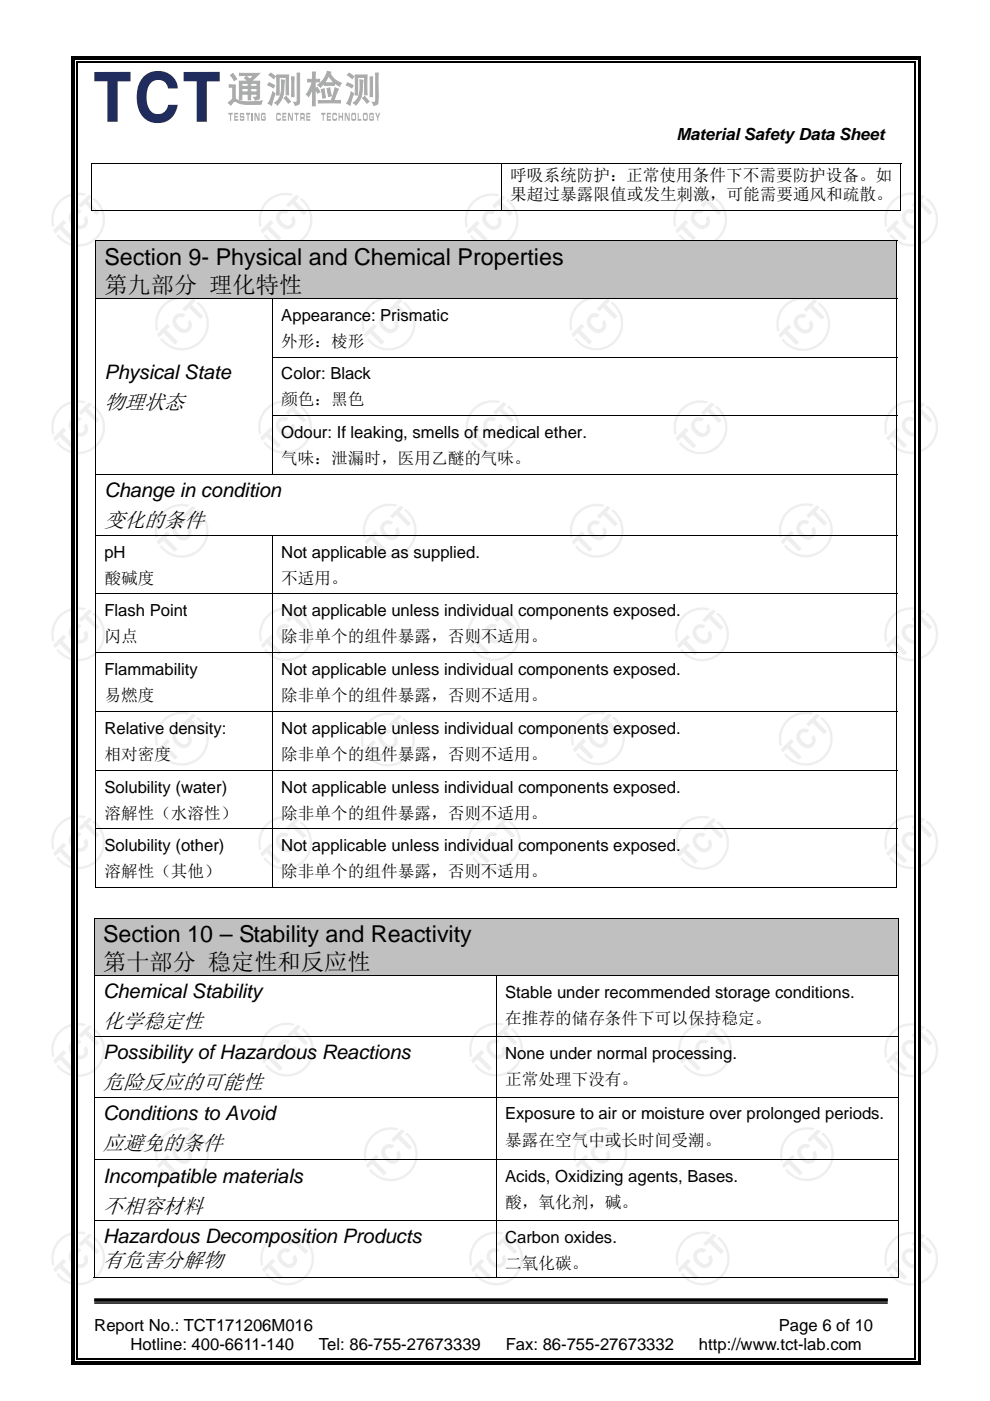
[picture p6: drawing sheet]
<svg xmlns="http://www.w3.org/2000/svg" width="210mm" height="297mm" viewBox="0 0 210 297" stroke-linecap="round" stroke-linejoin="round" font-family="sans-serif">
<defs><g id="words">
<g font-size="4.9">
<text x="22.1" y="56.1">Section 9- Physical and Chemical Properties</text>
<text x="22.1" y="62">第九部分 理化特性</text>
<text x="21.9" y="199.8">Section 10 – Stability and Reactivity</text>
<text x="21.9" y="205.7">第十部分 稳定性和反应性</text>
</g>
<g font-size="4.5">
<text x="22.1" y="86.6">物理状态</text>
<text x="22.1" y="111.7">变化的条件</text>
<text x="21.9" y="218">化学稳定性</text>
<text x="21.9" y="230.9">危险反应的可能性</text>
<text x="21.9" y="243.7">应避免的条件</text>
<text x="21.9" y="257.1">不相容材料</text>
<text x="21.9" y="268.6">有危害分解物</text>
</g>
<g font-size="4.2">
<text x="22.1" y="80.3">Physical State</text>
<text x="22.1" y="105.4">Change in condition</text>
<text x="21.9" y="211.7">Chemical Stability</text>
<text x="21.9" y="224.6">Possibility of Hazardous Reactions</text>
<text x="21.9" y="237.4">Conditions to Avoid</text>
<text x="21.9" y="250.7">Incompatible materials</text>
<text x="21.9" y="263.6">Hazardous Decomposition Products</text>
</g>
<g font-size="3.5">
<text x="143.5" y="29.6">Material Safety Data Sheet</text>
<text x="108.2" y="38.3">呼吸系统防护：正常使用条件下不需要防护设备。如</text>
<text x="108.2" y="42.4">果超过暴露限值或发生刺激，可能需要通风和疏散。</text>
<text x="59.7" y="68">Appearance: Prismatic</text>
<text x="59.7" y="73.5">外形：棱形</text>
<text x="59.7" y="80.4">Color: Black</text>
<text x="59.7" y="85.9">颜色：黑色</text>
<text x="59.7" y="92.9">Odour: If leaking, smells of medical ether.</text>
<text x="59.7" y="98.4">气味：泄漏时，医用乙醚的气味。</text>
<text x="22.1" y="118.2">pH</text>
<text x="59.7" y="118.2">Not applicable as supplied.</text>
<text x="22.1" y="123.7">酸碱度</text>
<text x="59.7" y="123.7">不适用。</text>
<text x="22.1" y="130.7">Flash Point</text>
<text x="59.7" y="130.7">Not applicable unless individual components exposed.</text>
<text x="22.1" y="136.2">闪点</text>
<text x="59.7" y="136.2">除非单个的组件暴露，否则不适用。</text>
<text x="22.1" y="143.1">Flammability</text>
<text x="59.7" y="143.1">Not applicable unless individual components exposed.</text>
<text x="22.1" y="148.6">易燃度</text>
<text x="59.7" y="148.6">除非单个的组件暴露，否则不适用。</text>
<text x="22.1" y="155.6">Relative density:</text>
<text x="59.7" y="155.6">Not applicable unless individual components exposed.</text>
<text x="22.1" y="161.1">相对密度</text>
<text x="59.7" y="161.1">除非单个的组件暴露，否则不适用。</text>
<text x="22.1" y="168">Solubility (water)</text>
<text x="22.1" y="173.5">溶解性（水溶性）</text>
<text x="59.7" y="168">Not applicable unless individual components exposed.</text>
<text x="59.7" y="173.5">除非单个的组件暴露，否则不适用。</text>
<text x="22.1" y="180.5">Solubility (other)</text>
<text x="22.1" y="186">溶解性（其他）</text>
<text x="59.7" y="180.5">Not applicable unless individual components exposed.</text>
<text x="59.7" y="186">除非单个的组件暴露，否则不适用。</text>
<text x="107.1" y="211.6">Stable under recommended storage conditions.</text>
<text x="107.1" y="217.1">在推荐的储存条件下可以保持稳定。</text>
<text x="107.1" y="224.5">None under normal processing.</text>
<text x="107.1" y="230">正常处理下没有。</text>
<text x="107.1" y="237.3">Exposure to air or moisture over prolonged periods.</text>
<text x="107.1" y="242.9">暴露在空气中或长时间受潮。</text>
<text x="107.1" y="250.6">Acids, Oxidizing agents, Bases.</text>
<text x="107.1" y="256.2">酸，氧化剂，碱。</text>
<text x="107.1" y="263.5">Carbon oxides.</text>
<text x="107.1" y="269.1">二氧化碳。</text>
<text x="20" y="282.2">Report No.: TCT171206M016</text>
<text x="27.7" y="286.2">Hotline: 400-6611-140</text>
<text x="67.6" y="286.2">Tel: 86-755-27673339</text>
<text x="107.3" y="286.2">Fax: 86-755-27673332</text>
<text x="148.2" y="286.2">http://www.tct-lab.com</text>
<text x="165.2" y="282.2">Page 6 of 10</text>
</g>
</g></defs>
<g fill="#efeeee">
<path d="M15.1 44.9a1.6 1.6 0 0 1 2.2-.1l-.6 .6a.96 .96 0 0 0-1.3 .3 .96 .96 0 0 0 .4 1.4l.3 .2a.95 .95 0 0 0 1.3 .4 .95 .95 0 0 0 .3-1.3l.6-.6a1.75 1.75 0 0 1-.3 2.5 1.75 1.75 0 0 1-2.4-.3l-.3-.2a1.95 1.95 0 0 1-.2-2.9z"/>
<path d="M15.1 88.9a1.65 1.65 0 0 1 2.2-.1l-.6 .6a.96 .96 0 0 0-1.3 .3 .96 .96 0 0 0 .4 1.4 1.17 1.17 0 0 0 2 .3l.1-.6-.2-.5 .6-.5a1.79 1.79 0 0 1-.4 2.6 1.79 1.79 0 0 1-2.6-.6 1.94 1.94 0 0 1-.2-2.9z"/>
<path d="M15.1 132.8a1.64 1.64 0 0 1 2.2-.1l-.6 .6a.93 .93 0 0 0-1.2 .2 .93 .93 0 0 0 .2 1.3 1.44 1.44 0 0 0 2 .6 .91 .91 0 0 0 0-1.2l.6-.5a1.79 1.79 0 0 1-.4 2.5 1.79 1.79 0 0 1-2.6-.5 1.94 1.94 0 0 1-.2-2.9z"/>
<path d="M15.1 176.9a1.61 1.61 0 0 1 2.2-.1l-.6 .6a.96 .96 0 0 0-1.3 .3 .96 .96 0 0 0 .4 1.4l.3 .2a.95 .95 0 0 0 1.3 .4 .95 .95 0 0 0 .3-1.3l.6-.6a1.79 1.79 0 0 1-.4 2.6 1.79 1.79 0 0 1-2.6-.6 1.96 1.96 0 0 1-.2-2.9z"/>
<path d="M15 221a1.6 1.6 0 0 1 2.3-.2l-.6 .6a.96 .96 0 0 0-1.3 .4 .96 .96 0 0 0 .4 1.3 1.16 1.16 0 0 0 2 .3l.1-.5-.2-.5 .6-.6a1.79 1.79 0 0 1-.4 2.6 1.79 1.79 0 0 1-2.6-.6 1.98 1.98 0 0 1-.3-2.8z"/>
<path d="M59.4 265.1a1.58 1.58 0 0 1 2.2-.1l-.6 .6a.93 .93 0 0 0-1.2 .3 .93 .93 0 0 0 .2 1.3 1.39 1.39 0 0 0 1.9 .6l.3-.4-.2-.8 .6-.6a1.76 1.76 0 0 1-.3 2.5 1.76 1.76 0 0 1-2.4-.3 1.98 1.98 0 0 1-.5-3.1z"/>
<path d="M103.7 265.1a1.57 1.57 0 0 1 2.2-.1l-.5 .6a.96 .96 0 0 0-1.4 .4 .96 .96 0 0 0 .5 1.3 1.19 1.19 0 0 0 1.8 .5 .82 .82 0 0 0 .1-1.2l.5-.6a1.78 1.78 0 0 1-.4 2.6 1.78 1.78 0 0 1-2.5-.6 1.91 1.91 0 0 1-.3-2.9z"/>
<path d="M147.4 265.3a1.63 1.63 0 0 1 2.4-.3l-.6 .6a.92 .92 0 0 0-1.3 .3 .92 .92 0 0 0 .3 1.3 1.48 1.48 0 0 0 1.7 .7 .87 .87 0 0 0 .3-1.3l.6-.6a1.78 1.78 0 0 1-.4 2.6 1.78 1.78 0 0 1-2.6-.6 1.97 1.97 0 0 1-.4-2.7z"/>
<path d="M15.1 265.1a1.61 1.61 0 0 1 2.2-.1l-.6 .6a.95 .95 0 0 0-1.3 .4 .95 .95 0 0 0 .4 1.3 1.15 1.15 0 0 0 1 .7 1.15 1.15 0 0 0 1.1-.5v-.4l-.2-.5 .6-.6a1.78 1.78 0 0 1-.4 2.6 1.78 1.78 0 0 1-2.6-.6 1.93 1.93 0 0 1-.2-2.9z"/>
<path d="M37.1 66.9a1.61 1.61 0 0 1 2.2-.1l-.5 .6a.93 .93 0 0 0-1.3 .3 .93 .93 0 0 0 .2 1.2 1.3 1.3 0 0 0 2.1 .5l.1-.6-.1-.4 .5-.6a1.79 1.79 0 0 1-.4 2.6 1.79 1.79 0 0 1-2.5-.6 1.92 1.92 0 0 1-.3-2.9z"/>
<path d="M59.1 44.9a1.59 1.59 0 0 1 2.2-.1l-.6 .6a.96 .96 0 0 0-1.3 .4 .96 .96 0 0 0 .4 1.3 1.18 1.18 0 0 0 2 .3l.1-.6-.2-.4 .6-.6a1.79 1.79 0 0 1-.4 2.6 1.79 1.79 0 0 1-2.6-.6 1.92 1.92 0 0 1-.2-2.9z"/>
<path d="M37 110.9a1.63 1.63 0 0 1 2.3-.1l-.6 .5a.96 .96 0 0 0-1.3 .4 .96 .96 0 0 0 .4 1.3l.2 .3a.96 .96 0 0 0 1.3 .4 .96 .96 0 0 0 .5-1.2l-.1-.2 .5-.6a1.79 1.79 0 0 1-.3 2.6 1.79 1.79 0 0 1-2.6-.6 1.93 1.93 0 0 1-.3-2.8z"/>
<path d="M59 88.9a1.63 1.63 0 0 1 2.2-.1l-.6 .5a.96 .96 0 0 0-1.3 .4 .96 .96 0 0 0 .4 1.3l.3 .3a.95 .95 0 0 0 1.2 .4 .95 .95 0 0 0 .5-1.2l-.1-.2 .6-.6a1.79 1.79 0 0 1-.4 2.6 1.79 1.79 0 0 1-2.6-.5 1.94 1.94 0 0 1-.2-2.9z"/>
<path d="M80.9 66.9a1.58 1.58 0 0 1 2.2-.1l-.5 .6a.92 .92 0 0 0-1.3 .3 .92 .92 0 0 0 .3 1.3 1.45 1.45 0 0 0 1.9 .6 .92 .92 0 0 0 0-1.2l.6-.6a1.79 1.79 0 0 1-.4 2.6 1.79 1.79 0 0 1-2.5-.6 1.92 1.92 0 0 1-.3-2.9z"/>
<path d="M102.8 45.1a1.59 1.59 0 0 1 2.2-.2l-.6 .6a.91 .91 0 0 0-1.2 .2 .91 .91 0 0 0 .1 1.2 1.35 1.35 0 0 0 2.2 .7l.1-.6-.2-.5 .6-.6a1.79 1.79 0 0 1-.4 2.6 1.79 1.79 0 0 1-2.5-.6 1.93 1.93 0 0 1-.3-2.8z"/>
<path d="M37 155a1.62 1.62 0 0 1 2.3-.2l-.6 .6a.94 .94 0 0 0-1.3 .3 .94 .94 0 0 0 .3 1.3 1.32 1.32 0 0 0 2.1 .5l.1-.6-.2-.5 .6-.6a1.79 1.79 0 0 1-.4 2.6 1.79 1.79 0 0 1-2.5-.6 1.92 1.92 0 0 1-.4-2.8z"/>
<path d="M59.1 132.8a1.61 1.61 0 0 1 2.3-.1l-.6 .6a.93 .93 0 0 0-1.3 .2 .93 .93 0 0 0 .3 1.3 1.22 1.22 0 0 0 2.1 .3l.1-.5-.2-.4 .6-.5a1.79 1.79 0 0 1-.4 2.5 1.79 1.79 0 0 1-2.6-.5 1.92 1.92 0 0 1-.3-2.9z"/>
<path d="M81.1 110.9a1.6 1.6 0 0 1 2.3-.2l-.6 .6a.93 .93 0 0 0-1.3 .3 .93 .93 0 0 0 .3 1.3 1.3 1.3 0 0 0 2 .4l.2-.5-.2-.5 .6-.6a1.79 1.79 0 0 1-.4 2.6 1.79 1.79 0 0 1-2.6-.6 1.93 1.93 0 0 1-.3-2.8z"/>
<path d="M102.8 89l.2-.1a1.59 1.59 0 0 1 2.2-.1l-.6 .5a.96 .96 0 0 0-1.3 .4 .96 .96 0 0 0 .4 1.3l.3 .3a.95 .95 0 0 0 1.3 .4 .95 .95 0 0 0 .3-1.4l.6-.6a1.79 1.79 0 0 1-.4 2.6 1.79 1.79 0 0 1-2.5-.5 2.02 2.02 0 0 1-.5-2.8z"/>
<path d="M124.9 67a1.62 1.62 0 0 1 2.3-.2l-.6 .6a.94 .94 0 0 0-1.3 .2 .94 .94 0 0 0 .3 1.3 1.32 1.32 0 0 0 2.1 .5l.1-.6-.2-.4 .6-.6a1.78 1.78 0 0 1-.4 2.5 1.78 1.78 0 0 1-2.5-.5 1.92 1.92 0 0 1-.4-2.8z"/>
<path d="M146.9 44.9a1.59 1.59 0 0 1 2.3-.1l-.5 .5a.96 .96 0 0 0-1.4 .4 .96 .96 0 0 0 .5 1.3 1.16 1.16 0 0 0 1.9 .4l.2-.6-.2-.5 .5-.6a1.75 1.75 0 0 1-.2 2.5 1.75 1.75 0 0 1-2.5-.3l-.2-.1a1.94 1.94 0 0 1-.4-2.9z"/>
<path d="M36.9 199a1.59 1.59 0 0 1 2.2-.1l-.6 .6a.92 .92 0 0 0-1.2 .3 .92 .92 0 0 0 .2 1.2 1.21 1.21 0 0 0 2.1 .4l.1-.6-.2-.3 .6-.6a1.76 1.76 0 0 1-.3 2.5 1.76 1.76 0 0 1-2.5-.3 1.99 1.99 0 0 1-.4-3.1z"/>
<path d="M58.9 177.1a1.63 1.63 0 0 1 2.3-.2l-.6 .6a.92 .92 0 0 0-1.2 .3 .92 .92 0 0 0 .2 1.2 1.21 1.21 0 0 0 1 .9 1.21 1.21 0 0 0 1.2-.5v-.6l-.2-.3 .6-.6a1.78 1.78 0 0 1-.4 2.6 1.78 1.78 0 0 1-2.5-.6 1.93 1.93 0 0 1-.4-2.8z"/>
<path d="M80.8 155.2a1.52 1.52 0 0 1 2.2-.2l-.6 .6a.91 .91 0 0 0-1.2 .2 .91 .91 0 0 0 .1 1.2 1.35 1.35 0 0 0 2.2 .6l.1-.5-.2-.5 .6-.6a1.79 1.79 0 0 1-.4 2.6 1.79 1.79 0 0 1-2.6-.6 1.88 1.88 0 0 1-.2-2.8z"/>
<path d="M103.3 132.8a1.58 1.58 0 0 1 2.2-.1l-.6 .5a.94 .94 0 0 0-1.3 .3 .94 .94 0 0 0 .3 1.3 1.31 1.31 0 0 0 2.1 .5l.1-.6-.2-.5 .6-.6a1.76 1.76 0 0 1-.3 2.5 1.76 1.76 0 0 1-2.5-.3 1.99 1.99 0 0 1-.4-3z"/>
<path d="M125 110.9a1.6 1.6 0 0 1 2.3-.2l-.6 .6a.92 .92 0 0 0-1.3 .3 .92 .92 0 0 0 .3 1.3 1.37 1.37 0 0 0 2 .6l.2-.4-.2-.8 .6-.6a1.77 1.77 0 0 1-.4 2.6 1.77 1.77 0 0 1-2.6-.6 1.93 1.93 0 0 1-.3-2.8z"/>
<path d="M147 89a1.64 1.64 0 0 1 2.3-.2l-.6 .6a.93 .93 0 0 0-1.2 .3 .93 .93 0 0 0 .2 1.3 1.31 1.31 0 0 0 2.1 .5l.1-.6-.2-.5 .6-.6a1.81 1.81 0 0 1-.5 2.6 1.81 1.81 0 0 1-2.6-.8 1.85 1.85 0 0 1-.2-2.6z"/>
<path d="M168.9 67a1.59 1.59 0 0 1 2.2-.1l-.6 .6a.92 .92 0 0 0-1.2 .3 .92 .92 0 0 0 .2 1.2 1.21 1.21 0 0 0 2.1 .4l.1-.6-.2-.3 .6-.6a1.76 1.76 0 0 1-.3 2.5 1.76 1.76 0 0 1-2.5-.3 2.01 2.01 0 0 1-.4-3.1z"/>
<path d="M37.1 243.1a1.6 1.6 0 0 1 2.2-.1l-.5 .5a.97 .97 0 0 0-1.4 .4 .97 .97 0 0 0 .4 1.3l.3 .3a.95 .95 0 0 0 1.2 .4 .95 .95 0 0 0 .5-1.2v-.2l.5-.6a1.79 1.79 0 0 1-.4 2.6 1.79 1.79 0 0 1-2.5-.5 1.94 1.94 0 0 1-.3-2.9z"/>
<path d="M59.3 220.9a1.62 1.62 0 0 1 2.3-.1l-.6 .5a.96 .96 0 0 0-1.3 .4 .96 .96 0 0 0 .4 1.3 1.14 1.14 0 0 0 1.9 .4l.2-.6-.2-.5 .5-.6a1.78 1.78 0 0 1-.3 2.6 1.78 1.78 0 0 1-2.6-.5 1.94 1.94 0 0 1-.3-2.9z"/>
<path d="M81.4 198.8a1.6 1.6 0 0 1 2.2-.1l-.6 .6a.93 .93 0 0 0-1.2 .2 .93 .93 0 0 0 .2 1.3 1.23 1.23 0 0 0 2.1 .3l.1-.5-.2-.3 .6-.6a1.76 1.76 0 0 1-.3 2.5 1.76 1.76 0 0 1-2.5-.3 2 2 0 0 1-.4-3.1z"/>
<path d="M103.3 176.9a1.61 1.61 0 0 1 2.2-.1l-.6 .6a.95 .95 0 0 0-1.3 .4 .95 .95 0 0 0 .4 1.3 1.16 1.16 0 0 0 2 .4l.1-.6-.2-.5 .6-.6a1.76 1.76 0 0 1-.3 2.5 1.76 1.76 0 0 1-2.4-.3 1.98 1.98 0 0 1-.5-3.1z"/>
<path d="M125.2 154.9a1.61 1.61 0 0 1 2.4-.1l-.6 .5a.96 .96 0 0 0-1.4 .4 .96 .96 0 0 0 .5 1.3 1.16 1.16 0 0 0 1.9 .4l.2-.4-.2-.7 .5-.6a1.76 1.76 0 0 1-.2 2.5 1.76 1.76 0 0 1-2.5-.3l-.2-.1a1.96 1.96 0 0 1-.4-2.9z"/>
<path d="M147.4 132.8a1.58 1.58 0 0 1 2.2-.1l-.5 .6a.94 .94 0 0 0-1.3 .3 .94 .94 0 0 0 .2 1.3 1.23 1.23 0 0 0 2.2 .3v-.6l-.2-.3 .6-.6a1.78 1.78 0 0 1-.4 2.6 1.78 1.78 0 0 1-2.5-.6 1.93 1.93 0 0 1-.3-2.9z"/>
<path d="M169.4 110.8a1.63 1.63 0 0 1 2.3-.2l-.6 .6a.93 .93 0 0 0-1.3 .3 .93 .93 0 0 0 .3 1.3 1.29 1.29 0 0 0 2 .5l.2-.6-.2-.5 .5-.6a1.76 1.76 0 0 1-.2 2.5 1.76 1.76 0 0 1-2.5-.3l-.2-.2a1.95 1.95 0 0 1-.3-2.8z"/>
<path d="M81.3 243.1a1.62 1.62 0 0 1 2.3-.1l-.6 .5a.93 .93 0 0 0-1.2 .3 .93 .93 0 0 0 .2 1.3 1.3 1.3 0 0 0 2.1 .5l.1-.6-.2-.5 .6-.6a1.76 1.76 0 0 1-.3 2.5 1.76 1.76 0 0 1-2.4-.3 2.01 2.01 0 0 1-.6-3z"/>
<path d="M103.7 220.9a1.59 1.59 0 0 1 2.2-.2l-.5 .6a.96 .96 0 0 0-1.4 .4 .96 .96 0 0 0 .5 1.3l.2 .3a.96 .96 0 0 0 1.4 .4 .96 .96 0 0 0 .3-1.4l.5-.6a1.79 1.79 0 0 1-.4 2.6 1.79 1.79 0 0 1-2.5-.5 1.94 1.94 0 0 1-.3-2.9z"/>
<path d="M125.7 198.8a1.63 1.63 0 0 1 2.3-.1l-.6 .5a.93 .93 0 0 0-1.3 .3 .93 .93 0 0 0 .2 1.3 1.2 1.2 0 0 0 2.2 .3v-.5l-.1-.4 .5-.6a1.76 1.76 0 0 1-.2 2.5 1.76 1.76 0 0 1-2.5-.3l-.2-.1a1.95 1.95 0 0 1-.3-2.9z"/>
<path d="M147.3 177.1a1.65 1.65 0 0 1 2.3-.2l-.5 .6a.95 .95 0 0 0-1.4 .4 .95 .95 0 0 0 .5 1.3 1.15 1.15 0 0 0 1.9 .3l.2-.5-.2-.5 .5-.6a1.79 1.79 0 0 1-.4 2.6 1.79 1.79 0 0 1-2.5-.6 1.97 1.97 0 0 1-.4-2.8z"/>
<path d="M169.3 155a1.64 1.64 0 0 1 2.3-.2l-.6 .6a.93 .93 0 0 0-1.2 .3 .93 .93 0 0 0 .2 1.3 1.31 1.31 0 0 0 2.1 .5l.1-.6-.2-.5 .6-.6a1.79 1.79 0 0 1-.4 2.6 1.79 1.79 0 0 1-2.5-.6 1.95 1.95 0 0 1-.4-2.8z"/>
<path d="M125.8 243a1.59 1.59 0 0 1 2.3-.1l-.6 .6a.93 .93 0 0 0-1.3 .3 .93 .93 0 0 0 .2 1.2l.8 .7a.89 .89 0 0 0 1.2 0 .89 .89 0 0 0 .1-1.2l.6-.6a1.77 1.77 0 0 1-.3 2.5 1.77 1.77 0 0 1-2.5-.3 2.01 2.01 0 0 1-.5-3.1z"/>
<path d="M148 220.9a1.59 1.59 0 0 1 2.2-.1l-.5 .5a.94 .94 0 0 0-1.3 .3 .94 .94 0 0 0 .2 1.3 1.41 1.41 0 0 0 1.9 .7l.4-.5-.2-.8 .5-.6a1.79 1.79 0 0 1-.4 2.6 1.79 1.79 0 0 1-2.5-.5 1.91 1.91 0 0 1-.3-2.9z"/>
<path d="M169.7 199.2a1.64 1.64 0 0 1 2.4-.3l-.6 .6a.92 .92 0 0 0-1.3 .3 .92 .92 0 0 0 .3 1.3 1.18 1.18 0 0 0 .9 .8 1.18 1.18 0 0 0 1.2-.5v-.6l-.1-.3 .5-.6a1.79 1.79 0 0 1-.4 2.6 1.79 1.79 0 0 1-2.5-.5 1.99 1.99 0 0 1-.4-2.8z"/>
<path d="M169.5 243.2a1.62 1.62 0 0 1 2.4-.3l-.6 .6a.92 .92 0 0 0-1.3 .3 .92 .92 0 0 0 .3 1.2 1.3 1.3 0 0 0 2 .5l.2-.5-.2-.5 .6-.6a1.78 1.78 0 0 1-.4 2.6 1.78 1.78 0 0 1-2.6-.6 1.97 1.97 0 0 1-.4-2.7z"/>
<path d="M191.7 44.9a1.61 1.61 0 0 1 2.3-.1l-.6 .5a.93 .93 0 0 0-1.3 .3 .93 .93 0 0 0 .3 1.3 1.32 1.32 0 0 0 2.1 .5l.1-.6-.2-.5 .6-.6a1.79 1.79 0 0 1-.4 2.6 1.79 1.79 0 0 1-2.6-.5 1.93 1.93 0 0 1-.3-2.9z"/>
<path d="M191.7 88.9a1.55 1.55 0 0 1 2.3-.1l-.6 .5a.94 .94 0 0 0-1.3 .3 .94 .94 0 0 0 .3 1.3 1.31 1.31 0 0 0 2.1 .5l.1-.6-.2-.5 .6-.6a1.79 1.79 0 0 1-.4 2.6 1.79 1.79 0 0 1-2.6-.5 1.95 1.95 0 0 1-.3-2.9z"/>
<path d="M191.8 132.8a1.62 1.62 0 0 1 2.2-.1l-.6 .6a.93 .93 0 0 0-1.2 .2 .93 .93 0 0 0 .2 1.3 1.22 1.22 0 0 0 2.1 .3l.1-.5-.2-.4 .6-.5a1.79 1.79 0 0 1-.4 2.5 1.79 1.79 0 0 1-2.6-.5 1.92 1.92 0 0 1-.2-2.9z"/>
<path d="M191.8 176.9a1.62 1.62 0 0 1 2.2-.1l-.6 .6a.93 .93 0 0 0-1.2 .2 .93 .93 0 0 0 .2 1.3 1.31 1.31 0 0 0 2 .5l.2-.6-.2-.4 .6-.6a1.79 1.79 0 0 1-.4 2.5 1.79 1.79 0 0 1-2.6-.5 1.92 1.92 0 0 1-.2-2.9z"/>
<path d="M191.7 221a1.59 1.59 0 0 1 2.3-.1l-.6 .5a.93 .93 0 0 0-1.2 .3 .93 .93 0 0 0 .2 1.3 1.23 1.23 0 0 0 2.1 .3l.1-.5-.2-.4 .6-.6a1.79 1.79 0 0 1-.4 2.6 1.79 1.79 0 0 1-2.6-.5 1.86 1.86 0 0 1-.3-2.9z"/>
<path d="M191.7 265.2a1.62 1.62 0 0 1 2.3-.1l-.6 .6a.93 .93 0 0 0-1.2 .2 .93 .93 0 0 0 .2 1.3 1.23 1.23 0 0 0 2.1 .3l.1-.5-.2-.3 .6-.6a1.76 1.76 0 0 1-.3 2.5 1.76 1.76 0 0 1-2.5-.3 2.02 2.02 0 0 1-.5-3.1z"/>
</g>
<g fill="#efeeee">
<path d="M13.5 46.6l.5 .6-.7 .8 2.4 2.4-.6 .7-2.5-2.5-.9 1-.4-.8z" fill-rule="evenodd"/>
<path d="M16.7 43.4l2.1-2.1 .8 .4-1 .9 2.5 2.4-.6 .7-2.5-2.5-.7 .8z" fill-rule="evenodd"/>
<path d="M12.5 42.5a5.8 5.8 0 0 1 5.7-1.4l-.4 .4a5.2 5.2 0 0 0-6.3 6.3l-.4 .5a5.7 5.7 0 0 1 1.4-5.8zM12.3 49.6a5.2 5.2 0 0 0 8 .7 5.2 5.2 0 0 0-.7-8l.4-.3a5.7 5.7 0 0 1 .6 8.6 5.7 5.7 0 0 1-8.6-.6z" fill-rule="evenodd"/>
<path d="M13.5 90.6l.5 .6-.7 .8 2.4 2.4-.6 .6-2.5-2.4-.9 .9-.4-.7z" fill-rule="evenodd"/>
<path d="M16.7 87.4l2.1-2.1 .8 .4-1 .9 2.5 2.4-.6 .6-2.5-2.4-.7 .8z" fill-rule="evenodd"/>
<path d="M12.5 86.5a5.7 5.7 0 0 1 5.7-1.4l-.4 .4a5.2 5.2 0 0 0-6.3 6.3l-.4 .4a5.7 5.7 0 0 1 1.4-5.7zM19.6 86.3l.4-.3a5.7 5.7 0 0 1 .6 8.6 5.7 5.7 0 0 1-8.6-.6l.3-.4a5.2 5.2 0 0 0 8 .7 5.2 5.2 0 0 0-.7-8z" fill-rule="evenodd"/>
<path d="M13.5 134.5l.5 .6-.7 .8 2.4 2.4-.6 .6-2.5-2.4-.9 .9-.4-.7z" fill-rule="evenodd"/>
<path d="M16.7 131.3l2.1-2.1 .8 .4-1 .9 2.5 2.4-.6 .6-2.5-2.4-.7 .8z" fill-rule="evenodd"/>
<path d="M12.5 130.4a5.7 5.7 0 0 1 5.7-1.4l-.4 .4a5.2 5.2 0 0 0-6.3 6.3l-.4 .4a5.7 5.7 0 0 1 1.4-5.7zM19.6 130.2l.4-.3a5.7 5.7 0 0 1 .6 8.6 5.7 5.7 0 0 1-8.6-.6l.3-.4a5.2 5.2 0 0 0 8 .7 5.2 5.2 0 0 0-.7-8z" fill-rule="evenodd"/>
<path d="M13.5 178.6l.5 .6-.7 .8 2.4 2.4-.6 .6-2.5-2.4-.9 .9-.4-.7z" fill-rule="evenodd"/>
<path d="M16.7 175.5l2.1-2.2 .8 .4-1 .9 2.5 2.4-.6 .7-2.5-2.5-.7 .8z" fill-rule="evenodd"/>
<path d="M12.5 174.5a5.8 5.8 0 0 1 5.7-1.4l-.4 .4a5.2 5.2 0 0 0-6.3 6.4l-.4 .4a5.7 5.7 0 0 1 1.4-5.8zM20 174a5.7 5.7 0 0 1 .6 8.6 5.7 5.7 0 0 1-8.6-.6l.3-.4a5.2 5.2 0 0 0 8 .7 5.2 5.2 0 0 0-.7-8z" fill-rule="evenodd"/>
<path d="M13.5 222.7l.5 .5-.7 .8 2.4 2.5-.6 .6-2.5-2.5-.9 1-.4-.8z" fill-rule="evenodd"/>
<path d="M16.7 219.5l2.1-2.2 .8 .4-1 .9 2.5 2.5-.6 .6-2.5-2.4-.7 .7z" fill-rule="evenodd"/>
<path d="M12.5 218.6a5.7 5.7 0 0 1 5.7-1.5l-.4 .4a5.2 5.2 0 0 0-6.3 6.4l-.4 .4a5.7 5.7 0 0 1 1.4-5.7zM19.6 218.4l.4-.4a5.7 5.7 0 0 1 .6 8.6 5.7 5.7 0 0 1-8.6-.6l.3-.3a5.2 5.2 0 0 0 8 .6 5.2 5.2 0 0 0-.7-7.9z" fill-rule="evenodd"/>
<path d="M55.6 269l2.2-2.1 .6 .5-.8 .8 2.4 2.5-.6 .6-2.5-2.5-.9 1z" fill-rule="evenodd"/>
<path d="M63.1 261.5l.8 .4-1 .9 2.5 2.5-.6 .6-2.5-2.4-.8 .7-.5-.5z" fill-rule="evenodd"/>
<path d="M56.9 262.8a5.7 5.7 0 0 1 5.6-1.5l-.4 .4a5.2 5.2 0 0 0-6.3 6.4l-.4 .4a5.7 5.7 0 0 1 1.5-5.7zM64.3 262.2a5.7 5.7 0 0 1 .6 8.6 5.7 5.7 0 0 1-8.6-.6l.4-.3a5.2 5.2 0 0 0 7.9 .6 5.2 5.2 0 0 0-.7-7.9z" fill-rule="evenodd"/>
<path d="M99.9 269l2.2-2.1 .6 .5-.8 .8 2.4 2.5-.6 .6-2.4-2.5-1 1z" fill-rule="evenodd"/>
<path d="M107.5 261.5l.7 .4-.9 .9 2.4 2.5-.6 .6-2.4-2.4-.8 .7-.6-.5z" fill-rule="evenodd"/>
<path d="M101.2 262.8a5.7 5.7 0 0 1 5.7-1.5l-.4 .4a5.2 5.2 0 0 0-6.3 6.4l-.4 .4a5.7 5.7 0 0 1 1.4-5.7zM108.3 262.6l.3-.4a5.7 5.7 0 0 1 .7 8.7 5.7 5.7 0 0 1-8.7-.7l.4-.3a5.2 5.2 0 0 0 7.9 .6 5.2 5.2 0 0 0-.6-7.9z" fill-rule="evenodd"/>
<path d="M143.8 269l2.1-2.1 .6 .5-.8 .8 2.5 2.5-.7 .6-2.4-2.5-1 1z" fill-rule="evenodd"/>
<path d="M151.3 261.5l.7 .4-.9 .9 2.4 2.5-.6 .6-2.4-2.4-.8 .7-.6-.5z" fill-rule="evenodd"/>
<path d="M145 262.8a5.7 5.7 0 0 1 5.7-1.5l-.4 .4a5.2 5.2 0 0 0-6.3 6.4l-.4 .4a5.7 5.7 0 0 1 1.4-5.7zM152.1 262.6l.3-.4a5.7 5.7 0 0 1 .7 8.7 5.7 5.7 0 0 1-8.7-.7l.4-.3a5.2 5.2 0 0 0 7.9 .6 5.2 5.2 0 0 0-.6-7.9z" fill-rule="evenodd"/>
<path d="M11.3 269l2.2-2.1 .5 .5-.7 .8 2.4 2.5-.6 .6-2.5-2.5-.9 1z" fill-rule="evenodd"/>
<path d="M18.8 261.5l.8 .4-1 .9 2.5 2.5-.6 .6-2.5-2.4-.7 .7-.6-.5z" fill-rule="evenodd"/>
<path d="M12.5 262.8a5.8 5.8 0 0 1 5.7-1.5l-.4 .4a5.2 5.2 0 0 0-6.3 6.4l-.4 .4a5.7 5.7 0 0 1 1.4-5.7zM19.6 262.6l.4-.4a5.7 5.7 0 0 1 .6 8.6 5.7 5.7 0 0 1-8.6-.6l.3-.3a5.2 5.2 0 0 0 8 .6 5.2 5.2 0 0 0-.7-7.9z" fill-rule="evenodd"/>
<path d="M35.5 68.6l.5 .6-.7 .8 2.4 2.4-.6 .7-2.4-2.5-1 1-.3-.6-.1-.2z" fill-rule="evenodd"/>
<path d="M38.7 65.4l2.2-2.1 .7 .4-.9 .9 2.4 2.5-.6 .6-2.5-2.5-.7 .8z" fill-rule="evenodd"/>
<path d="M34.8 64.3a5.7 5.7 0 0 1 5.5-1.2l-.4 .4a5.2 5.2 0 0 0-6.4 6.4l-.4 .4a5.7 5.7 0 0 1 1.7-6zM42 64a5.7 5.7 0 0 1 .7 8.6 5.7 5.7 0 0 1-8.7-.6l.4-.4a5.2 5.2 0 0 0 7.9 .7 5.2 5.2 0 0 0-.7-8z" fill-rule="evenodd"/>
<path d="M57.4 46.7l.6 .5-.8 .8 2.5 2.4-.6 .7-2.5-2.5-.9 1-.4-.8z" fill-rule="evenodd"/>
<path d="M62.8 41.3l.7 .4-.9 .9 2.5 2.4-.6 .7-2.5-2.5-.8 .8-.6-.5z" fill-rule="evenodd"/>
<path d="M56.5 42.5a5.7 5.7 0 0 1 5.7-1.4l-.4 .4a5.2 5.2 0 0 0-6.3 6.4l-.4 .4a5.7 5.7 0 0 1 1.4-5.8zM63.6 42.3l.3-.3a5.7 5.7 0 0 1 .7 8.6 5.7 5.7 0 0 1-8.6-.6l.3-.4a5.2 5.2 0 0 0 7.9 .7 5.2 5.2 0 0 0-.6-8z" fill-rule="evenodd"/>
<path d="M35.4 112.6l.6 .6-.8 .8 2.4 2.4-.6 .6-2.4-2.4-.9 .9-.4-.7z" fill-rule="evenodd"/>
<path d="M40.8 107.3l.7 .4-.9 .9 2.4 2.4-.6 .6-2.4-2.4-.8 .8-.6-.6z" fill-rule="evenodd"/>
<path d="M34.5 108.5a5.8 5.8 0 0 1 5.7-1.4l-.4 .4a5.2 5.2 0 0 0-6.3 6.3l-.4 .4a5.7 5.7 0 0 1 1.4-5.7zM34.3 115.6a5.2 5.2 0 0 0 7.9 .6 5.2 5.2 0 0 0-.6-7.9l.3-.4a5.7 5.7 0 0 1 .7 8.7 5.7 5.7 0 0 1-8.7-.6z" fill-rule="evenodd"/>
<path d="M57.3 90.6l.6 .6-.8 .7 2.5 2.5-.6 .6-2.5-2.4-.9 .9-.4-.7z" fill-rule="evenodd"/>
<path d="M62.7 85.3l.8 .4-1 .9 2.5 2.4-.6 .6-2.5-2.4-.8 .8-.5-.6z" fill-rule="evenodd"/>
<path d="M56.4 86.5a5.7 5.7 0 0 1 5.7-1.4l-.4 .4a5.2 5.2 0 0 0-6.3 6.3l-.4 .4a5.7 5.7 0 0 1 1.4-5.7zM63.5 86.3l.4-.4a5.7 5.7 0 0 1 .6 8.7 5.7 5.7 0 0 1-8.6-.7l.3-.3a5.2 5.2 0 0 0 8 .6 5.2 5.2 0 0 0-.7-7.9z" fill-rule="evenodd"/>
<path d="M79.3 68.7l.6 .6-.8 .7 2.4 2.5-.6 .6-2.4-2.5-1 1-.3-.8z" fill-rule="evenodd"/>
<path d="M84.6 63.3l.8 .4-.9 .9 2.4 2.5-.6 .6-2.4-2.4-.8 .7-.6-.5z" fill-rule="evenodd"/>
<path d="M78.1 64.9a5.8 5.8 0 0 1 6-1.8l-.4 .4a5.2 5.2 0 0 0-6.3 6.4l-.4 .4a5.7 5.7 0 0 1 1.1-5.4zM85.8 64a5.7 5.7 0 0 1 .7 8.7 5.7 5.7 0 0 1-8.7-.7l.4-.3a5.2 5.2 0 0 0 7.9 .6 5.2 5.2 0 0 0-.7-7.9z" fill-rule="evenodd"/>
<path d="M101.2 46.8l.5 .6-.7 .7 2.4 2.5-.6 .6-2.5-2.5-.9 1-.4-.7z" fill-rule="evenodd"/>
<path d="M106.5 41.5l.8 .3-1 1 2.5 2.4-.6 .6-2.5-2.4-.8 .8-.5-.6z" fill-rule="evenodd"/>
<path d="M100.2 42.7a5.7 5.7 0 0 1 5.7-1.4l-.3 .4a5.2 5.2 0 0 0-6.4 6.3l-.4 .4a5.7 5.7 0 0 1 1.4-5.7zM107.3 42.5l.4-.4a5.7 5.7 0 0 1 .6 8.7 5.7 5.7 0 0 1-8.6-.7l.3-.3a5.2 5.2 0 0 0 8 .6 5.2 5.2 0 0 0-.7-7.9z" fill-rule="evenodd"/>
<path d="M35.5 156.7l.5 .5-.7 .8 2.4 2.5-.6 .6-2.5-2.5-.9 1-.4-.8z" fill-rule="evenodd"/>
<path d="M38.7 153.5l2.1-2.2 .8 .4-1 .9 2.5 2.5-.6 .6-2.5-2.4-.8 .8z" fill-rule="evenodd"/>
<path d="M34.5 152.6a5.7 5.7 0 0 1 5.7-1.5l-.4 .4a5.2 5.2 0 0 0-6.3 6.4l-.4 .4a5.8 5.8 0 0 1 1.4-5.7zM42 152a5.7 5.7 0 0 1 .6 8.6 5.7 5.7 0 0 1-8.6-.6l.4-.3a5.2 5.2 0 0 0 7.9 .6 5.2 5.2 0 0 0-.7-7.9z" fill-rule="evenodd"/>
<path d="M57.5 134.5l.6 .6-.8 .8 2.5 2.4-.7 .6-2.4-2.4-.9 .9-.4-.7z" fill-rule="evenodd"/>
<path d="M62.9 129.2l.7 .4-.9 .9 2.5 2.4-.7 .6-2.4-2.4-.8 .8-.6-.6z" fill-rule="evenodd"/>
<path d="M56.6 130.4a5.7 5.7 0 0 1 5.7-1.4l-.4 .4a5.2 5.2 0 0 0-6.3 6.3l-.4 .4a5.7 5.7 0 0 1 1.4-5.7zM64.1 129.9a5.7 5.7 0 0 1 .6 8.6 5.7 5.7 0 0 1-8.7-.6l.4-.4a5.2 5.2 0 0 0 8 .7 5.2 5.2 0 0 0-.7-8z" fill-rule="evenodd"/>
<path d="M79.5 112.6l.6 .5-.8 .8 2.5 2.5-.6 .6-2.5-2.5-.9 1-.4-.8z" fill-rule="evenodd"/>
<path d="M84.9 107.2l.7 .4-.9 .9 2.5 2.5-.6 .6-2.5-2.5-.8 .8-.6-.5z" fill-rule="evenodd"/>
<path d="M78.3 108.7a5.8 5.8 0 0 1 6-1.7l-.4 .4a5.2 5.2 0 0 0-6.3 6.4l-.4 .4a5.8 5.8 0 0 1 1.1-5.5zM85.7 108.2l.4-.3a5.7 5.7 0 0 1 .6 8.6 5.7 5.7 0 0 1-8.6-.6l.3-.4a5.2 5.2 0 0 0 7.9 .7 5.2 5.2 0 0 0-.6-8z" fill-rule="evenodd"/>
<path d="M101.3 90.6l.6 .6-.7 .8 2.4 2.4-.6 .6-2.5-2.4-.9 .9-.4-.7z" fill-rule="evenodd"/>
<path d="M106.7 85.3l.8 .4-.9 .9 2.4 2.4-.6 .6-2.5-2.4-.8 .8-.5-.6z" fill-rule="evenodd"/>
<path d="M100.4 86.5a5.7 5.7 0 0 1 5.7-1.4l-.4 .4a5.2 5.2 0 0 0-6.3 6.3l-.4 .4a5.7 5.7 0 0 1 1.4-5.7zM107.9 86a5.7 5.7 0 0 1 .6 8.6 5.7 5.7 0 0 1-8.6-.6l.3-.4a5.2 5.2 0 0 0 8 .6 5.2 5.2 0 0 0-.7-7.9z" fill-rule="evenodd"/>
<path d="M123.4 68.6l.5 .6-.8 .8 2.5 2.4-.6 .7-2.5-2.5-.9 1-.4-.8z" fill-rule="evenodd"/>
<path d="M126.6 65.4l2.1-2.1 .8 .4-1 .9 2.5 2.5-.6 .6-2.5-2.5-.8 .8z" fill-rule="evenodd"/>
<path d="M122.4 64.5a5.7 5.7 0 0 1 5.7-1.4l-.4 .4a5.2 5.2 0 0 0-6.3 6.4l-.4 .4a5.7 5.7 0 0 1 1.4-5.8zM129.9 64a5.7 5.7 0 0 1 .6 8.6 5.7 5.7 0 0 1-8.6-.6l.3-.4a5.2 5.2 0 0 0 8 .7 5.2 5.2 0 0 0-.7-8z" fill-rule="evenodd"/>
<path d="M145.4 46.6l.6 .6-.8 .8 2.4 2.4-.6 .6-2.4-2.4-1 .9-.3-.5v-.2z" fill-rule="evenodd"/>
<path d="M148.6 43.4l2.2-2.1 .7 .4-.9 .9 2.4 2.4-.6 .6-2.4-2.4-.8 .8z" fill-rule="evenodd"/>
<path d="M144.5 42.5a5.8 5.8 0 0 1 5.7-1.4l-.4 .4a5.2 5.2 0 0 0-6.4 6.3l-.4 .4a5.8 5.8 0 0 1 1.5-5.7zM151.6 42.3l.3-.4a5.7 5.7 0 0 1 .6 8.7 5.7 5.7 0 0 1-8.6-.6l.4-.4a5.2 5.2 0 0 0 7.9 .6 5.2 5.2 0 0 0-.6-7.9z" fill-rule="evenodd"/>
<path d="M35.2 200.8l.6 .6-.7 .7 2.4 2.5-.6 .6-2.5-2.5-.9 1-.4-.8z" fill-rule="evenodd"/>
<path d="M38.5 197.6l2.1-2.2 .7 .4-.9 .9 2.5 2.5-.6 .6-2.5-2.5-.8 .8z" fill-rule="evenodd"/>
<path d="M34.3 196.7a5.7 5.7 0 0 1 5.7-1.5l-.4 .4a5.2 5.2 0 0 0-6.3 6.4l-.4 .4a5.7 5.7 0 0 1 1.4-5.7zM41.4 196.4l.4-.3a5.7 5.7 0 0 1 .6 8.6 5.7 5.7 0 0 1-8.6-.6l.3-.3a5.2 5.2 0 0 0 8 .6 5.2 5.2 0 0 0-.7-8z" fill-rule="evenodd"/>
<path d="M57.4 178.8l.6 .5-.8 .8 2.4 2.4-.6 .7-2.5-2.5-.9 1-.4-.8z" fill-rule="evenodd"/>
<path d="M62.7 173.4l.8 .4-1 .9 2.5 2.5-.6 .6-2.5-2.5-.8 .8-.5-.5z" fill-rule="evenodd"/>
<path d="M56.5 174.6a5.7 5.7 0 0 1 5.6-1.4l-.4 .4a5.2 5.2 0 0 0-6.3 6.4l-.4 .4a5.6 5.6 0 0 1 1.5-5.8zM63.5 174.4l.4-.3a5.7 5.7 0 0 1 .6 8.6 5.7 5.7 0 0 1-8.6-.6l.3-.3a5.2 5.2 0 0 0 8 .6 5.2 5.2 0 0 0-.7-8z" fill-rule="evenodd"/>
<path d="M77 159l2.2-2.1 .5 .5-.7 .8 2.4 2.4-.6 .7-2.5-2.5-.9 1z" fill-rule="evenodd"/>
<path d="M84.5 151.5l.8 .4-1 .9 2.5 2.5-.7 .6-2.4-2.5-.8 .8-.5-.5z" fill-rule="evenodd"/>
<path d="M78.2 152.7a5.7 5.7 0 0 1 5.7-1.4l-.4 .4a5.2 5.2 0 0 0-6.3 6.4l-.4 .4a5.7 5.7 0 0 1 1.4-5.8zM85.3 152.5l.4-.3a5.7 5.7 0 0 1 .6 8.6 5.7 5.7 0 0 1-8.6-.6l.3-.3a5.2 5.2 0 0 0 8 .6 5.2 5.2 0 0 0-.7-8z" fill-rule="evenodd"/>
<path d="M101.7 134.5l.5 .6-.8 .7 2.5 2.5-.6 .6-2.5-2.4-.9 .9-.4-.7z" fill-rule="evenodd"/>
<path d="M107 129.2l.8 .4-1 .9 2.5 2.4-.7 .6-2.4-2.4-.8 .8-.5-.6z" fill-rule="evenodd"/>
<path d="M100.7 130.4a5.8 5.8 0 0 1 5.7-1.5l-.4 .4a5.2 5.2 0 0 0-6.3 6.4l-.4 .4a5.8 5.8 0 0 1 1.4-5.7zM108.2 129.8a5.7 5.7 0 0 1 .6 8.7 5.7 5.7 0 0 1-8.6-.7l.3-.3a5.2 5.2 0 0 0 8 .6 5.2 5.2 0 0 0-.7-7.9z" fill-rule="evenodd"/>
<path d="M121.3 114.7l2.1-2.1 .6 .6-.8 .8 2.5 2.4-.6 .6-2.5-2.4-.9 .9z" fill-rule="evenodd"/>
<path d="M126.6 109.4l2.2-2.1 .7 .3-.9 1 2.4 2.4-.6 .6-2.4-2.4-.8 .8z" fill-rule="evenodd"/>
<path d="M122.5 108.5a5.7 5.7 0 0 1 5.7-1.4l-.4 .4a5.2 5.2 0 0 0-6.3 6.3l-.4 .4a5.8 5.8 0 0 1 1.4-5.7zM129.9 107.9a5.7 5.7 0 0 1 .7 8.7 5.7 5.7 0 0 1-8.6-.6l.3-.4a5.2 5.2 0 0 0 8 .6 5.2 5.2 0 0 0-.7-7.9z" fill-rule="evenodd"/>
<path d="M145.5 90.7l.5 .5-.7 .8 2.4 2.5-.6 .6-2.5-2.5-.9 1-.4-.8z" fill-rule="evenodd"/>
<path d="M148.7 87.5l2.1-2.2 .8 .4-1 .9 2.5 2.5-.6 .6-2.5-2.5-.8 .9z" fill-rule="evenodd"/>
<path d="M144.5 86.6a5.8 5.8 0 0 1 5.7-1.5l-.4 .4a5.2 5.2 0 0 0-6.3 6.4l-.4 .4a5.8 5.8 0 0 1 1.4-5.7zM152 86a5.7 5.7 0 0 1 .6 8.6 5.7 5.7 0 0 1-8.6-.6l.4-.3a5.2 5.2 0 0 0 7.9 .6 5.2 5.2 0 0 0-.7-7.9z" fill-rule="evenodd"/>
<path d="M165.1 70.9l2.1-2.1 .6 .5-.8 .8 2.5 2.5-.6 .6-2.5-2.5-.9 1z" fill-rule="evenodd"/>
<path d="M170.5 65.6l2.1-2.2 .8 .4-1 .9 2.5 2.5-.6 .6-2.5-2.5-.8 .8z" fill-rule="evenodd"/>
<path d="M166.3 64.7a5.7 5.7 0 0 1 5.7-1.5l-.4 .4a5.2 5.2 0 0 0-6.3 6.4l-.4 .4a5.7 5.7 0 0 1 1.4-5.7zM173.8 64.1a5.7 5.7 0 0 1 .6 8.6 5.7 5.7 0 0 1-8.6-.6l.3-.3a5.2 5.2 0 0 0 8 .6 5.2 5.2 0 0 0-.7-7.9z" fill-rule="evenodd"/>
<path d="M35.5 244.8l.6 .6-.8 .7 2.4 2.5-.6 .6-2.4-2.4-1 .9-.4-.7z" fill-rule="evenodd"/>
<path d="M40.9 239.5l.7 .4-.9 .9 2.4 2.4-.6 .6-2.4-2.4-.8 .8-.6-.6z" fill-rule="evenodd"/>
<path d="M34.6 240.7a5.7 5.7 0 0 1 5.7-1.4l-.4 .4a5.2 5.2 0 0 0-6.4 6.3l-.4 .4a5.8 5.8 0 0 1 1.5-5.7zM41.7 240.5l.3-.4a5.7 5.7 0 0 1 .7 8.7 5.7 5.7 0 0 1-8.7-.7l.4-.3a5.2 5.2 0 0 0 7.9 .6 5.2 5.2 0 0 0-.6-7.9z" fill-rule="evenodd"/>
<path d="M57.7 222.6l.6 .6-.8 .8 2.4 2.4-.6 .6-2.4-2.4-.9 .9-.4-.7z" fill-rule="evenodd"/>
<path d="M63.1 217.3l.7 .4-.9 .9 2.4 2.4-.6 .6-2.4-2.4-.8 .8-.6-.6z" fill-rule="evenodd"/>
<path d="M56.8 218.5a5.7 5.7 0 0 1 5.7-1.4l-.4 .4a5.2 5.2 0 0 0-6.3 6.3l-.4 .4a5.7 5.7 0 0 1 1.4-5.7zM64.2 218a5.7 5.7 0 0 1 .7 8.6 5.7 5.7 0 0 1-8.7-.6l.4-.4a5.2 5.2 0 0 0 7.9 .6 5.2 5.2 0 0 0-.6-7.9z" fill-rule="evenodd"/>
<path d="M77.6 202.7l2.2-2.1 .5 .5-.8 .8 2.5 2.4-.6 .7-2.5-2.5-.9 1z" fill-rule="evenodd"/>
<path d="M85.1 195.2l.8 .4-1 .9 2.5 2.4-.6 .7-2.5-2.5-.8 .8-.5-.6z" fill-rule="evenodd"/>
<path d="M78.8 196.4a5.7 5.7 0 0 1 5.7-1.4l-.4 .4a5.2 5.2 0 0 0-6.3 6.4l-.4 .4a5.7 5.7 0 0 1 1.4-5.8zM85.9 196.2l.4-.3a5.7 5.7 0 0 1 .6 8.6 5.7 5.7 0 0 1-8.6-.6l.3-.4a5.2 5.2 0 0 0 8 .7 5.2 5.2 0 0 0-.7-8z" fill-rule="evenodd"/>
<path d="M101.7 178.7l.5 .6-.7 .7 2.4 2.5-.6 .6-2.5-2.5-.9 1-.4-.8z" fill-rule="evenodd"/>
<path d="M107 173.3l.8 .4-1 .9 2.5 2.5-.6 .6-2.5-2.4-.8 .7-.5-.5z" fill-rule="evenodd"/>
<path d="M100.7 174.6a5.7 5.7 0 0 1 5.7-1.5l-.4 .4a5.2 5.2 0 0 0-6.3 6.4l-.4 .4a5.7 5.7 0 0 1 1.4-5.7zM108.2 174a5.7 5.7 0 0 1 .6 8.7 5.7 5.7 0 0 1-8.6-.7l.4-.3a5.2 5.2 0 0 0 7.9 .6 5.2 5.2 0 0 0-.7-7.9z" fill-rule="evenodd"/>
<path d="M123.7 156.6l.6 .6-.8 .7 2.4 2.5-.6 .6-2.4-2.4-1 .9-.4-.7z" fill-rule="evenodd"/>
<path d="M129.1 151.3l.7 .4-.9 .9 2.4 2.4-.6 .6-2.4-2.4-.8 .8-.6-.6z" fill-rule="evenodd"/>
<path d="M122.8 152.5a5.7 5.7 0 0 1 5.7-1.4l-.4 .4a5.2 5.2 0 0 0-6.3 6.3l-.5 .4a5.7 5.7 0 0 1 1.5-5.7zM129.9 152.3l.3-.4a5.7 5.7 0 0 1 .7 8.7 5.7 5.7 0 0 1-8.7-.7l.4-.3a5.2 5.2 0 0 0 7.9 .6 5.2 5.2 0 0 0-.6-7.9z" fill-rule="evenodd"/>
<path d="M145.8 134.6l.5 .5-.7 .8 2.4 2.5-.6 .6-2.5-2.5-.9 1-.4-.8z" fill-rule="evenodd"/>
<path d="M151.1 129.2l.8 .4-.9 .9 2.4 2.5-.6 .6-2.5-2.5-.8 .9-.5-.6z" fill-rule="evenodd"/>
<path d="M144.8 130.5a5.8 5.8 0 0 1 5.8-1.5l-.4 .4a5.2 5.2 0 0 0-6.4 6.4l-.4 .4a5.8 5.8 0 0 1 1.4-5.7zM151.9 130.3l.4-.4a5.7 5.7 0 0 1 .6 8.6 5.7 5.7 0 0 1-8.6-.6l.4-.3a5.2 5.2 0 0 0 7.9 .6 5.2 5.2 0 0 0-.7-7.9z" fill-rule="evenodd"/>
<path d="M167.8 112.5l.6 .6-.8 .8 2.4 2.4-.6 .6-2.4-2.5-.9 1-.4-.7z" fill-rule="evenodd"/>
<path d="M173.2 107.1l.7 .4-.9 1 2.4 2.4-.6 .6-2.4-2.4-.8 .8-.6-.6z" fill-rule="evenodd"/>
<path d="M166.9 108.4a5.7 5.7 0 0 1 5.7-1.4l-.4 .4a5.2 5.2 0 0 0-6.3 6.3l-.4 .4a5.7 5.7 0 0 1 1.4-5.7zM174 108.2l.3-.4a5.7 5.7 0 0 1 .7 8.6 5.7 5.7 0 0 1-8.7-.6l.4-.3a5.2 5.2 0 0 0 7.9 .6 5.2 5.2 0 0 0-.6-7.9z" fill-rule="evenodd"/>
<path d="M79.8 244.8l.5 .6-.7 .7 2.4 2.5-.6 .6-2.4-2.4-1 .9-.4-.7z" fill-rule="evenodd"/>
<path d="M85.1 239.5l.8 .3-.9 .9 2.4 2.5-.6 .6-2.5-2.4-.8 .8-.5-.6z" fill-rule="evenodd"/>
<path d="M78.5 241a5.7 5.7 0 0 1 6-1.8l-.4 .4a5.2 5.2 0 0 0-6.3 6.4l-.4 .4a5.8 5.8 0 0 1 1.1-5.4zM86.3 240.1a5.7 5.7 0 0 1 .6 8.7 5.7 5.7 0 0 1-8.6-.7l.3-.3a5.2 5.2 0 0 0 8 .6 5.2 5.2 0 0 0-.7-7.9z" fill-rule="evenodd"/>
<path d="M102.1 222.6l.6 .6-.8 .7 2.4 2.5-.6 .6-2.4-2.4-1 .9-.4-.7z" fill-rule="evenodd"/>
<path d="M105.3 219.4l2.2-2.1 .7 .4-.9 .9 2.4 2.4-.6 .6-2.4-2.4-.8 .8z" fill-rule="evenodd"/>
<path d="M101.2 218.5a5.8 5.8 0 0 1 5.7-1.5l-.4 .4a5.2 5.2 0 0 0-6.3 6.4l-.4 .4a5.7 5.7 0 0 1 1.4-5.7zM108.3 218.3l.3-.4a5.7 5.7 0 0 1 .7 8.7 5.7 5.7 0 0 1-8.7-.7l.4-.3a5.2 5.2 0 0 0 7.9 .6 5.2 5.2 0 0 0-.6-7.9z" fill-rule="evenodd"/>
<path d="M124.1 200.5l.6 .6-.8 .8 2.4 2.4-.6 .6-2.4-2.4-1 .9-.4-.7z" fill-rule="evenodd"/>
<path d="M127.3 197.3l2.2-2.1 .7 .4-.9 .9 2.4 2.4-.6 .6-2.4-2.4-.8 .8z" fill-rule="evenodd"/>
<path d="M123.2 196.4a5.7 5.7 0 0 1 5.7-1.4l-.4 .4a5.2 5.2 0 0 0-6.3 6.3l-.5 .4a5.7 5.7 0 0 1 1.5-5.7zM130.6 195.8a5.7 5.7 0 0 1 .7 8.7 5.7 5.7 0 0 1-8.7-.6l.4-.4a5.2 5.2 0 0 0 7.9 .6 5.2 5.2 0 0 0-.6-7.9z" fill-rule="evenodd"/>
<path d="M145.8 178.8l.6 .5-.8 .8 2.4 2.5-.6 .6-2.4-2.5-1 1-.4-.8z" fill-rule="evenodd"/>
<path d="M149 175.6l2.2-2.2 .7 .4-.9 .9 2.4 2.5-.6 .6-2.4-2.5-.8 .8z" fill-rule="evenodd"/>
<path d="M144.9 174.7a5.7 5.7 0 0 1 5.7-1.5l-.4 .4a5.2 5.2 0 0 0-6.4 6.4l-.4 .4a5.7 5.7 0 0 1 1.5-5.7zM152 174.5l.3-.4a5.7 5.7 0 0 1 .7 8.6 5.7 5.7 0 0 1-8.7-.6l.4-.3a5.2 5.2 0 0 0 7.9 .6 5.2 5.2 0 0 0-.6-7.9z" fill-rule="evenodd"/>
<path d="M167.8 156.7l.6 .6-.8 .7 2.4 2.5-.6 .6-2.4-2.5-1 1-.3-.7z" fill-rule="evenodd"/>
<path d="M173.1 151.3l.8 .4-.9 .9 2.4 2.5-.6 .6-2.5-2.4-.7 .8-.6-.6z" fill-rule="evenodd"/>
<path d="M166.9 152.6a5.7 5.7 0 0 1 5.7-1.5l-.5 .4a5.2 5.2 0 0 0-6.3 6.4l-.4 .4a5.7 5.7 0 0 1 1.5-5.7zM174.3 152a5.7 5.7 0 0 1 .7 8.6 5.7 5.7 0 0 1-8.7-.6l.4-.3a5.2 5.2 0 0 0 7.9 .6 5.2 5.2 0 0 0-.7-7.9z" fill-rule="evenodd"/>
<path d="M122.1 246.9l2.1-2.1 .6 .5-.8 .8 2.4 2.5-.6 .6-2.4-2.5-1 1z" fill-rule="evenodd"/>
<path d="M127.4 241.6l2.2-2.2 .7 .4-.9 .9 2.4 2.5-.6 .6-2.4-2.5-.8 .8z" fill-rule="evenodd"/>
<path d="M123.3 240.7a5.7 5.7 0 0 1 5.7-1.5l-.4 .4a5.2 5.2 0 0 0-6.3 6.4l-.4 .4a5.8 5.8 0 0 1 1.4-5.7zM130.7 240.1a5.7 5.7 0 0 1 .7 8.7 5.7 5.7 0 0 1-8.7-.7l.4-.3a5.2 5.2 0 0 0 8 .6 5.2 5.2 0 0 0-.7-7.9z" fill-rule="evenodd"/>
<path d="M146.4 222.6l.6 .6-.8 .8 2.4 2.4-.6 .6-2.4-2.4-1 .9-.3-.7z" fill-rule="evenodd"/>
<path d="M151.7 217.3l.8 .4-.9 .9 2.4 2.4-.6 .6-2.4-2.4-.8 .8-.6-.6z" fill-rule="evenodd"/>
<path d="M145.5 218.5a5.7 5.7 0 0 1 5.7-1.4l-.4 .4a5.2 5.2 0 0 0-6.4 6.3l-.4 .4a5.8 5.8 0 0 1 1.5-5.7zM152.9 217.9a5.7 5.7 0 0 1 .7 8.7 5.7 5.7 0 0 1-8.7-.6l.4-.4a5.2 5.2 0 0 0 7.9 .6 5.2 5.2 0 0 0-.6-7.9z" fill-rule="evenodd"/>
<path d="M168.2 200.8l.6 .6-.8 .8 2.4 2.4-.6 .6-2.4-2.4-1 .9-.3-.7z" fill-rule="evenodd"/>
<path d="M173.6 195.5l.7 .4-.9 .9 2.4 2.4-.6 .6-2.4-2.4-.8 .8-.6-.6z" fill-rule="evenodd"/>
<path d="M167.3 196.7a5.7 5.7 0 0 1 5.7-1.4l-.4 .4a5.2 5.2 0 0 0-6.4 6.3l-.4 .4a5.7 5.7 0 0 1 1.5-5.7zM174.7 196.1a5.7 5.7 0 0 1 .7 8.7 5.7 5.7 0 0 1-8.7-.7l.4-.3a5.2 5.2 0 0 0 7.9 .6 5.2 5.2 0 0 0-.6-7.9z" fill-rule="evenodd"/>
<path d="M168 244.8l.6 .5-.8 .8 2.4 2.5-.6 .6-2.4-2.5-1 1-.3-.8z" fill-rule="evenodd"/>
<path d="M173.4 239.4l.7 .4-.9 .9 2.4 2.5-.6 .6-2.4-2.4-.8 .7-.6-.5z" fill-rule="evenodd"/>
<path d="M167.1 240.7a5.7 5.7 0 0 1 5.7-1.5l-.4 .4a5.2 5.2 0 0 0-6.3 6.4l-.4 .4a5.7 5.7 0 0 1 1.4-5.7zM174.5 240.1a5.7 5.7 0 0 1 .7 8.7 5.7 5.7 0 0 1-8.7-.7l.4-.3a5.2 5.2 0 0 0 7.9 .6 5.2 5.2 0 0 0-.6-7.9z" fill-rule="evenodd"/>
<path d="M190.1 46.6l.6 .6-.8 .8 2.5 2.4-.6 .6-2.5-2.4-.9 .9-.3-.5-.1-.2z" fill-rule="evenodd"/>
<path d="M193.4 43.4l2.1-2.1 .7 .4-.9 .9 2.5 2.4-.7 .6-2.4-2.4-.8 .8z" fill-rule="evenodd"/>
<path d="M189.2 42.5a5.7 5.7 0 0 1 5.7-1.4l-.4 .4a5.2 5.2 0 0 0-6.3 6.3l-.4 .4a5.7 5.7 0 0 1 1.4-5.7zM196.7 41.9a5.7 5.7 0 0 1 .6 8.7 5.7 5.7 0 0 1-8.6-.6l.3-.4a5.2 5.2 0 0 0 8 .6 5.2 5.2 0 0 0-.7-7.9z" fill-rule="evenodd"/>
<path d="M190.1 90.6l.6 .6-.8 .7 2.5 2.5-.6 .6-2.5-2.4-.9 .9-.3-.5-.1-.2z" fill-rule="evenodd"/>
<path d="M193.4 87.4l2.1-2.1 .7 .4-.9 .9 2.5 2.4-.7 .6-2.4-2.4-.8 .8z" fill-rule="evenodd"/>
<path d="M189.2 86.5a5.7 5.7 0 0 1 5.7-1.4l-.4 .4a5.2 5.2 0 0 0-6.3 6.3l-.4 .4a5.7 5.7 0 0 1 1.4-5.7zM196.7 85.9a5.7 5.7 0 0 1 .6 8.7 5.7 5.7 0 0 1-8.6-.6l.3-.4a5.2 5.2 0 0 0 8 .6 5.2 5.2 0 0 0-.7-7.9z" fill-rule="evenodd"/>
<path d="M190.1 134.5l.6 .6-.8 .8 2.5 2.4-.6 .6-2.5-2.4-.9 .9-.3-.5-.1-.2z" fill-rule="evenodd"/>
<path d="M193.4 131.3l2.1-2.1 .7 .4-.9 .9 2.5 2.4-.7 .6-2.4-2.4-.8 .8z" fill-rule="evenodd"/>
<path d="M189.5 130.1a5.8 5.8 0 0 1 5.4-1.1l-.4 .4a5.2 5.2 0 0 0-6.3 6.3l-.4 .4a5.8 5.8 0 0 1 1.7-6zM196.3 130.2l.4-.3a5.7 5.7 0 0 1 .6 8.6 5.7 5.7 0 0 1-8.6-.6l.3-.4a5.2 5.2 0 0 0 8 .6 5.2 5.2 0 0 0-.7-7.9z" fill-rule="evenodd"/>
<path d="M190.1 178.6l.6 .6-.8 .8 2.5 2.4-.6 .6-2.5-2.4-.9 .9-.3-.5-.1-.2z" fill-rule="evenodd"/>
<path d="M193.4 175.4l2.1-2.1 .7 .4-.9 .9 2.5 2.4-.7 .7-2.4-2.5-.8 .8z" fill-rule="evenodd"/>
<path d="M189.2 174.5a5.7 5.7 0 0 1 5.7-1.4l-.4 .4a5.2 5.2 0 0 0-6.3 6.3l-.4 .4a5.7 5.7 0 0 1 1.4-5.7zM196.7 173.9a5.7 5.7 0 0 1 .6 8.7 5.7 5.7 0 0 1-8.6-.6l.3-.4a5.2 5.2 0 0 0 8 .7 5.2 5.2 0 0 0-.7-8z" fill-rule="evenodd"/>
<path d="M190.1 222.7l.6 .6-.8 .8 2.5 2.4-.6 .6-2.5-2.4-.9 .9-.4-.7z" fill-rule="evenodd"/>
<path d="M193.4 219.5l2.1-2.1 .7 .4-.9 .9 2.5 2.4-.7 .6-2.4-2.4-.8 .8z" fill-rule="evenodd"/>
<path d="M189.5 218.3a5.8 5.8 0 0 1 5.4-1.1l-.4 .4a5.2 5.2 0 0 0-6.3 6.3l-.4 .4a5.8 5.8 0 0 1 1.7-6zM196.3 218.4l.4-.3a5.7 5.7 0 0 1 .6 8.6 5.7 5.7 0 0 1-8.6-.6l.3-.4a5.2 5.2 0 0 0 8 .6 5.2 5.2 0 0 0-.7-7.9z" fill-rule="evenodd"/>
<path d="M190.1 266.9l.6 .6-.8 .8 2.5 2.4-.6 .6-2.5-2.4-.9 .9-.4-.7z" fill-rule="evenodd"/>
<path d="M193.4 263.7l2.1-2.1 .7 .4-.9 .9 2.5 2.4-.7 .6-2.4-2.4-.8 .8z" fill-rule="evenodd"/>
<path d="M189.2 262.8a5.7 5.7 0 0 1 5.7-1.4l-.4 .4a5.2 5.2 0 0 0-6.3 6.4l-.4 .4a5.7 5.7 0 0 1 1.4-5.8zM196.3 262.6l.4-.3a5.7 5.7 0 0 1 .6 8.6 5.7 5.7 0 0 1-8.6-.6l.3-.4a5.2 5.2 0 0 0 8 .7 5.2 5.2 0 0 0-.7-8z" fill-rule="evenodd"/>
</g>
<path d="M30.5 16.2a4.2 4.2 0 0 1 4.4-1 4.2 4.2 0 0 1 2.8 3.6h-2a2.19 2.19 0 0 0-2.2-1.9 2.19 2.19 0 0 0-2.1 1.8l-.3 1.1a5.1 5.1 0 0 0 .9 3.8 2.15 2.15 0 0 0 2.3 .5 2.15 2.15 0 0 0 1.4-1.9h2a4.3 4.3 0 0 1-4.4 3.9 4.3 4.3 0 0 1-4.2-4 7.3 7.3 0 0 1 1.4-5.9z" fill="#202c5e"/>
<g fill="#202c5e">
<path d="M20 15.3l7.7-.1v2.1h-2.7v8.5h-2.2v-8.6h-2.8z" fill-rule="evenodd"/>
<path d="M38.9 15.3l7.7-.1v2.1h-2.7v8.5h-2.2v-8.6h-2.8z" fill-rule="evenodd"/>
</g>
<g fill="none" stroke="#aaacab" stroke-width=".21">
<path d="M48.6 18h1.3v2.9l.1 .1a3.7 3.7 0 0 0 2.8 .6l2.8-.2-.2 .7h-.6a11.1 11.1 0 0 1-4.3-.3l-.7-.3h-.2l-.6 .8-.6-.5 1-.8v-2.5h-.8zM48.9 15.9l.5-.3 .8 1.1-.5 .4zM50.8 15.5l4.3 .1-1.8 1.6h1.8v3.4a.66 .66 0 0 1-1 .6l-.3-.6 .6-.1 .1-.5h-1.3v1.2h-.6v-1.2h-1.3v1.2h-.5v-4h1.7l-.6-.6 .4-.4 .7 .6 .8-.8h-3zM51.3 17.7h1.3v.6h-1.3zM51.3 18.8h1.3v.7h-1.3zM53.2 17.7h1.3v.6h-1.3zM53.2 18.8h1.3v.7h-1.3zM57.1 17.5l1.2 .6-.3 .5-1.2-.6zM57.4 15.5l1 .7-.3 .5-1.1-.8zM57.8 19.5l.6 .3-.8 2.5-.7-.4 .5-.9zM58.7 15.9h2.5v4.2h-.5v-3.7h-1.5v3.8h-.5zM59.7 16.9l.6 .1a9.8 9.8 0 0 1-.9 4.5l-.6 .8-.5-.5a4.1 4.1 0 0 0 1.4-4.1z"/>
<path d="M61.8 16.3h.6v4.2h-.6zM63 15.5h.6l-.1 6.2a.64 .64 0 0 1-.9 .6l-.3-.6h.6l.1-.2zM66.3 15.3h.6l-.1 1.5h1v.6h-1v1.4l.5-.3 .6 1-.5 .3-.6-1 .1 3.6h-.6v-3.6l-.9 1.7-.4-.5 .7-1.3 .5-1.3h-.9v-.6h1zM68.1 19l.6-.2 .3 1.9-.5 .1zM69.4 18.8l.5-.2 .4 1.7-.6 .2zM69.4 15.1l.8 .2-.2 .2a3.8 3.8 0 0 0 2.4 2.1l-.3 .7-1.2-.8v.6h-2.1v-.5l-.8 .9-.6-.5a5 5 0 0 0 2-2.9zM69.7 16l.6 .9 .7 .7h-2.2zM73.7 17.5l1.2 .6-.3 .5-1.2-.6zM74.1 15.5l1 .7-.4 .5-1-.8zM74.5 19.5l.5 .3-.8 2.5-.7-.4 .5-.9zM75.3 15.9h2.6v4.2h-.6v-3.7h-1.4v3.8h-.6zM76.3 16.9l.7 .1-.1 .9a5.3 5.3 0 0 1-1.4 4.4l-.6-.5a4.1 4.1 0 0 0 1.5-4.1z"/>
<path d="M78.5 16.3h.5v4.2h-.5zM79.7 15.5h.5v5.6v.7l-.2 .3-.7 .3-.3-.7h.5l.2-.2zM60.3 20.8l.4-.4 .9 1.1-.4 .4zM67.5 21.3h2.8l.8-2.7 .7 .3-1 2.4h1.4v.5h-4.7zM76.9 20.8l.4-.4 1 1.1-.5 .4z"/>
</g>
<g fill="#aaacab">
<path d="M48.5 23.9h.9v.4h-.4v1.3h-.2v-1.3h-.3z"/>
<path d="M49.7 23.9h.8v.4h-.6v.3h.6v.3h-.6v.4h.6v.3h-.8z"/>
<path d="M50.9 24l.7-.1 .2 .2v.3h-.2l-.1-.1h-.4v.3l.7 .1-.1 .9-.8-.1v-.4h.2v.2l.5-.1v-.3h-.7z"/>
<path d="M52.2 23.9h.9v.4h-.4v1.3h-.2v-1.3h-.3z"/>
<path d="M53.4 23.9h.2v1.7h-.2z"/>
<path d="M54 23.9h.3l.5 1.2v-1.2h.3v1.7h-.4l-.5-1.2v1.2h-.2z"/>
<path d="M55.5 24l.6-.1 .2 .2v.4h-.2l-.1-.2-.4 .1 .1 .8h.4v-.2h-.3v-.3h.5l-.1 .9h-.6l-.2-.2v-1.2z"/>
<path d="M58.7 24h.8l.1 .5h-.3v-.2h-.4l-.1 .2 .1 .7h.4l.1-.2h.2l-.1 .5-.1 .1h-.6l-.2-.2z"/>
<path d="M59.9 23.9h.8v.4h-.6v.3h.6v.3h-.6v.4h.6v.3h-.8z"/>
<path d="M61.1 23.9h.3l.5 1.2v-1.2h.2v1.7h-.3l-.5-1.2v1.2h-.2z"/>
<path d="M62.5 23.9h.9v.4h-.4v1.3h-.2v-1.3h-.3z"/>
<path d="M65 23.9h.8v.4h-.6v.3h.6v.3h-.6v.4h.6v.3h-.8z"/>
<path d="M68.1 23.9h.9v.4h-.3v1.3h-.2v-1.3h-.4z"/>
<path d="M69.3 23.9h.9v.4h-.6v.3h.5v.3h-.5v.4h.6v.3h-.9z"/>
<path d="M70.7 23.9h.5l.2 .2 .1 .4h-.3v-.2h-.4l-.1 .2 .1 .7h.4v-.2h.3l-.2 .6h-.6l-.2-.2v-1.2z"/>
<path d="M71.8 23.9h.2v.7h.6v-.7h.2v1.7h-.2v-.7h-.6v.7h-.2z"/>
<path d="M73.1 23.9h.4l.4 1.2 .1-1.2h.2v1.7h-.4l-.4-1.2-.1 1.2h-.2z"/>
<path d="M75.9 23.9h.2v1.3h.5v.4h-.7z"/>
<path d="M78.5 24h.7l.1 .5h-.2l-.1-.2h-.4l-.1 .2 .1 .7h.5v-.2h-.3v-.3h.5l-.2 .9h-.5l-.2-.2-.1-1.1z"/>
<path d="M79.6 23.9h.2l.3 .7 .3-.7h.3l-.5 1.1v.6h-.2v-.6z"/>
<path d="M50.8 15.5l4.3 .1-1.8 1.6h1.8v3.4a.66 .66 0 0 1-1 .6l-.3-.6 .6-.1 .1-.5h-1.3v1.2h-.6v-1.2h-1.3v1.2h-.5v-4h1.7l-.6-.6 .4-.4 .7 .6 .8-.8h-3zM51.3 17.7v.6h1.3v-.6zM51.3 18.8v.7h1.3v-.7zM53.2 17.7v.6h1.3v-.6zM53.2 18.8v.7h1.3v-.7zM48.9 15.9l.5-.3 .8 1.1-.5 .4zM48.6 18h1.3v2.9l.1 .1a3.7 3.7 0 0 0 2.8 .6l2.8-.2-.2 .7h-.6a11.1 11.1 0 0 1-4.3-.3l-.7-.3h-.2l-.6 .8-.6-.5 1-.8v-2.5h-.8zM57.4 15.5l1 .7-.3 .5-1.1-.8zM57.1 17.5l1.2 .6-.3 .5-1.2-.6zM57.8 19.5l.6 .3-.8 2.5-.7-.4 .5-.9zM58.7 15.9h2.5v4.2h-.5v-3.7h-1.5v3.8h-.5zM59.7 16.9l.6 .1a9.8 9.8 0 0 1-.9 4.5l-.6 .8-.5-.5a4.1 4.1 0 0 0 1.4-4.1zM60.3 20.8l.4-.4 .9 1.1-.4 .4zM61.8 16.3h.6v4.2h-.6zM63 15.5h.6l-.1 6.2a.64 .64 0 0 1-.9 .6l-.3-.6h.6l.1-.2zM66.3 15.3h.6l-.1 1.5h1v.6h-1v1.4l.5-.3 .6 1-.5 .3-.6-1 .1 3.6h-.6v-3.6l-.9 1.7-.4-.5 .7-1.3 .5-1.3h-.9v-.6h1zM69.4 15.1l.8 .2-.2 .2a3.8 3.8 0 0 0 2.4 2.1l-.3 .7-1.2-.8v.6h-2.1v-.5l-.8 .9-.6-.5a5 5 0 0 0 2-2.9zM69.7 16l-.9 1.6h2.2l-.7-.7zM68.1 19l.6-.2 .3 1.9-.5 .1zM69.4 18.8l.5-.2 .4 1.7-.6 .2zM67.5 21.3h2.8l.8-2.7 .7 .3-1 2.4h1.4v.5h-4.7zM74.1 15.5l1 .7-.4 .5-1-.8zM73.7 17.5l1.2 .6-.3 .5-1.2-.6zM74.5 19.5l.5 .3-.8 2.5-.7-.4 .5-.9zM75.3 15.9h2.6v4.2h-.6v-3.7h-1.4v3.8h-.6zM76.3 16.9l.7 .1-.1 .9a5.3 5.3 0 0 1-1.4 4.4l-.6-.5a4.1 4.1 0 0 0 1.5-4.1zM76.9 20.8l.4-.4 1 1.1-.5 .4zM78.5 16.3h.5v4.2h-.5zM79.7 15.5h.5v5.6v.7l-.2 .3-.7 .3-.3-.7h.5l.2-.2z"/>
<path d="M63.7 23.9l.9 .1v1.6h-.2l-.1-.4h-.4v.4h-.2zM63.9 24.3v.5h.5l-.1-.5z"/>
<path d="M74.6 24l.7-.1 .2 .2v1.2l-.1 .3h-.7l-.2-.2v-1.1zM74.8 24.3l-.1 .9h.5l.1-.9z"/>
<path d="M77.1 24l.7-.1 .1 .2 .1 1-.2 .5a.62 .62 0 0 1-.8-.7zM77.2 24.3v.9h.5v-.8z"/>
</g>
<g fill="#000">
<path d="M19.3 34.6h.2v.2h-.2zM191 34.6h.2v.2h-.2zM191 44.5h.2v.1h-.2z"/>
<path d="M20 275.3h168.3v.6h-168.3zM20 276.2h168.3v.2h-168.3z"/>
<path d="M20 275.3h168.3v.6h-168.3zM20 276.2h168.3v.2h-168.3z"/>
</g>
<path d="M19.3 34.7h171.9M19.4 34.8v9.8M106.3 34.8v9.8M191.1 34.8v9.8M19.3 44.6h86.9M106.4 44.6h84.6" fill="none" stroke="#000" stroke-width=".21"/>
<g fill="#c0c0c0">
<path d="M20.3 51.2h169.9v12h-169.9z"/>
<path d="M22.1 51.2h166.2v6.3h-166.2z"/>
<path d="M22.1 51.2h97.5v6h-97.5z"/>
<path d="M22.1 57.5h166.2v5.7h-166.2z"/>
<path d="M22.1 57.5h42v5.7h-42z"/>
</g>
<path d="M20.2 51h.1v.2h-.1zM190.2 51h.1v.2h-.1zM20.2 75.6h.1v.2h-.1zM20.2 88.1h.1v.1h-.1zM190.2 188.1h.1v.2h-.1z" fill="#000"/>
<g fill="none" stroke="#000" stroke-width=".21">
<path d="M20.2 51.1h170.1M20.2 51.2v12M190.2 51.2v12M20.2 63.2h170.1M20.2 63.3v12.3M20.2 75.8v12.3M57.7 75.7h132.6M57.8 63.3v12.3M57.8 75.8v12.3M190.2 63.3v12.3M190.2 75.8v12.3M20.2 88.2v12.3"/>
<path d="M57.7 88.1h132.6M57.8 88.2v12.3M190.2 88.2v12.3M20.2 100.6h170.1M20.2 113.5h170.1M20.2 100.7v12.7M20.2 113.6v12.2M57.8 113.6v12.2M190.2 100.7v12.7M190.2 113.6v12.2M20.2 125.9h170.1M20.2 138.4h170.1"/>
<path d="M20.2 126v12.3M20.2 138.5v12.2M57.8 126v12.3M57.8 138.5v12.2M190.2 126v12.3M190.2 138.5v12.2M20.2 150.8h170.1M20.2 150.9v12.3M57.8 150.9v12.3M190.2 150.9v12.3M20.2 163.3h170.1M20.2 175.7h170.1"/>
<path d="M20.2 163.4v12.3M20.2 175.8v12.5M57.8 163.4v12.3M57.8 175.8v12.5M190.2 163.4v12.3M190.2 175.8v12.5M20.2 188.2h37.5M57.8 188.2h132.4"/>
</g>
<g fill="#c0c0c0">
<path d="M20 194.8h170.4v12h-170.4z"/>
<path d="M21.9 194.8h166.7v6.4h-166.7z"/>
<path d="M21.9 194.8h78.2v6h-78.2z"/>
<path d="M21.9 201.2h166.7v5.6h-166.7z"/>
<path d="M21.9 201.2h56.8v5.6h-56.8z"/>
</g>
<path d="M15.2 12h.8v1.3h-.8zM15.2 12h1.3v.7h-1.3zM19.9 194.6h.1v.2h-.1zM190.4 194.6h.2v.2h-.2zM190.4 270.7h.2v.2h-.2z" fill="#000"/>
<g fill="none" stroke="#000" stroke-width=".21">
<path d="M19.9 194.7h170.7M20 194.8v12M190.5 194.8v12M19.9 206.9h170.7M19.9 219.8h170.7M20 207v12.7M20 219.9v12.7M105.2 207v12.7M105.2 219.9v12.7M190.5 207v12.7M190.5 219.9v12.7M19.9 232.6h170.7"/>
<path d="M20 232.7v13.2M105.2 232.7v13.2M190.5 232.7v13.2M19.9 245.9h170.7M19.9 258.8h170.7M20 246v12.7M20 258.9v12M105.2 246v12.7M105.2 258.9v12M190.5 246v12.7M190.5 258.9v12M19.9 270.8h85.3"/>
<path d="M105.3 270.8h85.1"/>
</g>
<g fill="#fff">
<path d="M16 12.7h.2v.6h-.2z"/>
<path d="M16 12.7h.5v.3h-.5z"/>
</g>
<path d="M16.2 13h.3v.3h-.3zM16.5 12h177.5v.7h-177.5z" fill="#000"/>
<path d="M16.5 12.7h177.5v.3h-177.5z" fill="#fff"/>
<path d="M16.5 13.1h177.5" fill="none" stroke="#000" stroke-width=".25"/>
<path d="M194 12h1.3v.7h-1.3zM194.5 12h.8v1.3h-.8z" fill="#000"/>
<g fill="#fff">
<path d="M194.3 12.7h.2v.6h-.2z"/>
<path d="M194 12.7h.5v.3h-.5z"/>
</g>
<path d="M194 13h.3v.3h-.3zM15.2 13.3h.8v274.8h-.8z" fill="#000"/>
<path d="M16 13.3h.2v274.8h-.2z" fill="#fff"/>
<path d="M16.3 13.3v274.8" fill="none" stroke="#000" stroke-width=".25"/>
<path d="M194.5 13.3h.8v274.8h-.8z" fill="#000"/>
<path d="M194.3 13.3h.2v274.8h-.2z" fill="#fff"/>
<path d="M194.2 13.3v274.8" fill="none" stroke="#000" stroke-width=".25"/>
<path d="M15.2 288.1h.8v1.2h-.8zM15.2 288.6h1.3v.7h-1.3z" fill="#000"/>
<g fill="#fff">
<path d="M16 288.1h.2v.5h-.2z"/>
<path d="M16 288.3h.5v.3h-.5z"/>
</g>
<path d="M16.2 288.1h.3v.2h-.3zM16.5 288.6h177.5v.7h-177.5z" fill="#000"/>
<path d="M16.5 288.3h177.5v.3h-177.5z" fill="#fff"/>
<path d="M16.5 288.2h177.5" fill="none" stroke="#000" stroke-width=".25"/>
<path d="M194 288.6h1.3v.7h-1.3zM194.5 288.1h.8v1.2h-.8z" fill="#000"/>
<g fill="#fff">
<path d="M194.3 288.1h.2v.5h-.2z"/>
<path d="M194 288.3h.5v.3h-.5z"/>
</g>
<path d="M194 288.1h.3v.2h-.3z" fill="#000"/>
<use href="#words"/>
</svg>
